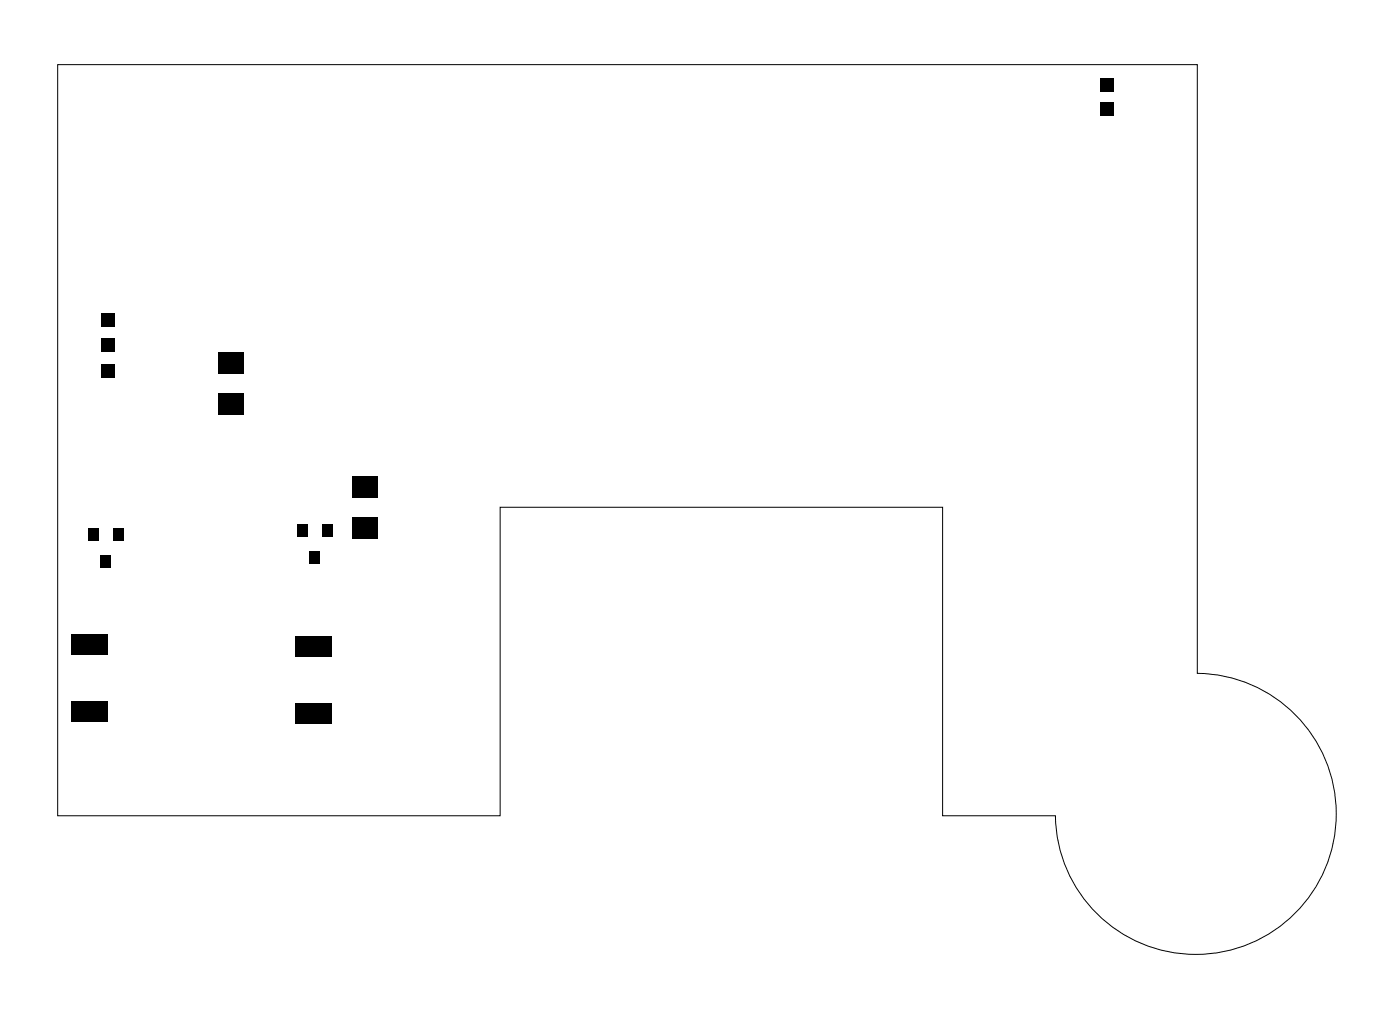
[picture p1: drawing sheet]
<svg xmlns="http://www.w3.org/2000/svg" width="104mm" height="76mm" viewBox="0 0 104 76" stroke-linecap="round" stroke-linejoin="round" font-family="sans-serif">
<path d="M4.3 4.8h85v45.4a10.5 10.5 0 0 1 10.4 10.5 10.5 10.5 0 0 1-10.4 10.5 10.5 10.5 0 0 1-10.6-10.4h-8.4v-23h-33v23h-33z" fill="none" stroke="#000" stroke-width=".07"/>
<g fill="#000">
<path d="M82.1 5.9h1v1h-1zM82.1 7.6h1v1h-1zM7.5 27.1h1v1h-1zM7.5 25.2h1v1h-1zM7.5 23.3h1v1h-1zM16.3 29.4h1.9v1.6h-1.9zM16.3 26.3h1.9v1.6h-1.9zM26.3 35.5h1.9v1.6h-1.9zM26.3 38.6h1.9v1.6h-1.9zM5.3 52.3h2.7v1.5h-2.7zM5.3 47.3h2.7v1.5h-2.7zM6.6 39.4h.8v.9h-.8z"/>
<path d="M7.5 41.4h.8v.9h-.8zM8.5 39.4h.8v.9h-.8zM22 52.4h2.7v1.5h-2.7zM22 47.4h2.7v1.5h-2.7zM22.1 39.1h.8v.9h-.8zM23.1 41.1h.8v.9h-.8zM24 39.1h.8v.9h-.8z"/>
</g>
</svg>
